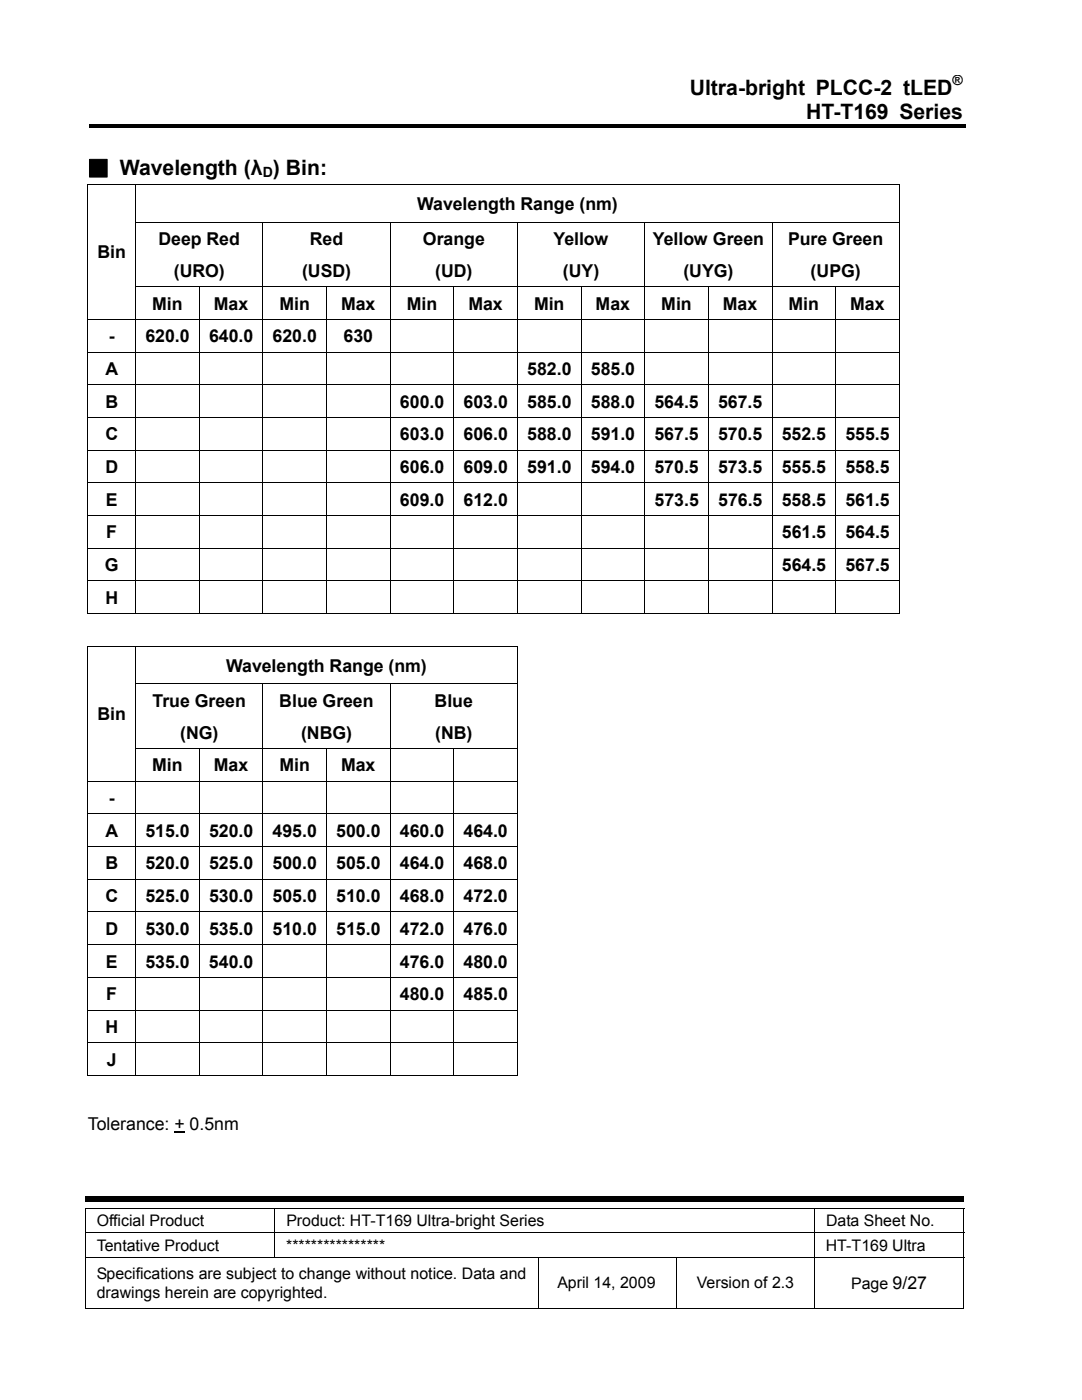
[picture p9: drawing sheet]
<svg xmlns="http://www.w3.org/2000/svg" width="216mm" height="279mm" viewBox="0 0 216 279" stroke-linecap="round" stroke-linejoin="round" font-family="sans-serif">
<defs><g id="words">
<g font-size="4.2">
<text x="137.6" y="18.9">Ultra-bright PLCC-2 tLED</text>
<text x="160.9" y="23.8">HT-T169 Series</text>
<text x="17.5" y="34.9">▓ Wavelength (λ ) Bin:</text>
</g>
<g font-size="3.5">
<text x="83.2" y="41.9">Wavelength Range (nm)</text>
<text x="19.5" y="51.6">Bin</text>
<text x="31.6" y="48.9">Deep Red</text>
<text x="61.8" y="48.9">Red</text>
<text x="84.4" y="48.9">Orange</text>
<text x="110.4" y="48.9">Yellow</text>
<text x="130.3" y="48.9">Yellow Green</text>
<text x="157.2" y="48.9">Pure Green</text>
<text x="34.7" y="55.2">(URO)</text>
<text x="60.3" y="55.2">(USD)</text>
<text x="86.8" y="55.2">(UD)</text>
<text x="112.3" y="55.2">(UY)</text>
<text x="136.4" y="55.2">(UYG)</text>
<text x="161.8" y="55.2">(UPG)</text>
<text x="30.4" y="61.8">Min</text>
<text x="42.7" y="61.8">Max</text>
<text x="55.8" y="61.8">Min</text>
<text x="68.1" y="61.8">Max</text>
<text x="81.2" y="61.8">Min</text>
<text x="93.5" y="61.8">Max</text>
<text x="106.6" y="61.8">Min</text>
<text x="118.8" y="61.8">Max</text>
<text x="132" y="61.8">Min</text>
<text x="144.2" y="61.8">Max</text>
<text x="157.3" y="61.8">Min</text>
<text x="169.6" y="61.8">Max</text>
<text x="21.7" y="68.3">-</text>
<text x="29" y="68.3">620.0</text>
<text x="41.7" y="68.3">640.0</text>
<text x="54.4" y="68.3">620.0</text>
<text x="68.6" y="68.3">630</text>
<text x="21" y="74.8">A</text>
<text x="105.2" y="74.8">582.0</text>
<text x="117.9" y="74.8">585.0</text>
<text x="21" y="81.4">B</text>
<text x="79.8" y="81.4">600.0</text>
<text x="92.5" y="81.4">603.0</text>
<text x="105.2" y="81.4">585.0</text>
<text x="117.9" y="81.4">588.0</text>
<text x="130.6" y="81.4">564.5</text>
<text x="143.3" y="81.4">567.5</text>
<text x="21" y="87.9">C</text>
<text x="79.8" y="87.9">603.0</text>
<text x="92.5" y="87.9">606.0</text>
<text x="105.2" y="87.9">588.0</text>
<text x="117.9" y="87.9">591.0</text>
<text x="130.6" y="87.9">567.5</text>
<text x="143.3" y="87.9">570.5</text>
<text x="156" y="87.9">552.5</text>
<text x="168.7" y="87.9">555.5</text>
<text x="21" y="94.4">D</text>
<text x="79.8" y="94.4">606.0</text>
<text x="92.5" y="94.4">609.0</text>
<text x="105.2" y="94.4">591.0</text>
<text x="117.9" y="94.4">594.0</text>
<text x="130.6" y="94.4">570.5</text>
<text x="143.3" y="94.4">573.5</text>
<text x="156" y="94.4">555.5</text>
<text x="168.7" y="94.4">558.5</text>
<text x="21.1" y="100.9">E</text>
<text x="79.8" y="100.9">609.0</text>
<text x="92.5" y="100.9">612.0</text>
<text x="130.6" y="100.9">573.5</text>
<text x="143.3" y="100.9">576.5</text>
<text x="156" y="100.9">558.5</text>
<text x="168.7" y="100.9">561.5</text>
<text x="21.2" y="107.5">F</text>
<text x="156" y="107.5">561.5</text>
<text x="168.7" y="107.5">564.5</text>
<text x="20.9" y="114">G</text>
<text x="156" y="114">564.5</text>
<text x="168.7" y="114">567.5</text>
<text x="21" y="120.5">H</text>
<text x="45.1" y="134">Wavelength Range (nm)</text>
<text x="19.5" y="143.8">Bin</text>
<text x="30.4" y="141.1">True Green</text>
<text x="55.7" y="141.1">Blue Green</text>
<text x="86.7" y="141.1">Blue</text>
<text x="35.9" y="147.4">(NG)</text>
<text x="60.1" y="147.4">(NBG)</text>
<text x="86.8" y="147.4">(NB)</text>
<text x="30.4" y="153.9">Min</text>
<text x="42.7" y="153.9">Max</text>
<text x="55.8" y="153.9">Min</text>
<text x="68.1" y="153.9">Max</text>
<text x="21.7" y="160.5">-</text>
<text x="21" y="167">A</text>
<text x="29" y="167">515.0</text>
<text x="41.7" y="167">520.0</text>
<text x="54.4" y="167">495.0</text>
<text x="67.1" y="167">500.0</text>
<text x="79.8" y="167">460.0</text>
<text x="92.5" y="167">464.0</text>
<text x="21" y="173.5">B</text>
<text x="29" y="173.5">520.0</text>
<text x="41.7" y="173.5">525.0</text>
<text x="54.4" y="173.5">500.0</text>
<text x="67.1" y="173.5">505.0</text>
<text x="79.8" y="173.5">464.0</text>
<text x="92.5" y="173.5">468.0</text>
<text x="21" y="180">C</text>
<text x="29" y="180">525.0</text>
<text x="41.7" y="180">530.0</text>
<text x="54.4" y="180">505.0</text>
<text x="67.1" y="180">510.0</text>
<text x="79.8" y="180">468.0</text>
<text x="92.5" y="180">472.0</text>
<text x="21" y="186.6">D</text>
<text x="29" y="186.6">530.0</text>
<text x="41.7" y="186.6">535.0</text>
<text x="54.4" y="186.6">510.0</text>
<text x="67.1" y="186.6">515.0</text>
<text x="79.8" y="186.6">472.0</text>
<text x="92.5" y="186.6">476.0</text>
<text x="21.1" y="193.1">E</text>
<text x="29" y="193.1">535.0</text>
<text x="41.7" y="193.1">540.0</text>
<text x="79.8" y="193.1">476.0</text>
<text x="92.5" y="193.1">480.0</text>
<text x="21.2" y="199.6">F</text>
<text x="79.8" y="199.6">480.0</text>
<text x="92.5" y="199.6">485.0</text>
<text x="21" y="206.1">H</text>
<text x="21.3" y="212.7">J</text>
<text x="17.5" y="225.5">Tolerance: + 0.5nm</text>
</g>
<g font-size="3.2">
<text x="19.3" y="244.7">Official Product</text>
<text x="57.1" y="244.7">Product: HT-T169 Ultra-bright Series</text>
<text x="164.8" y="244.7">Data Sheet No.</text>
<text x="19.3" y="249.6">Tentative Product</text>
<text x="57.1" y="249.6">****************</text>
<text x="164.8" y="249.6">HT-T169 Ultra</text>
<text x="19.3" y="255.3">Specifications are subject to change without notice. Data and</text>
<text x="111.2" y="257.1">April 14, 2009</text>
<text x="139.1" y="257.1">Version of 2.3</text>
<text x="169.8" y="257.2">Page 9/27</text>
<text x="19.3" y="259">drawings herein are copyrighted.</text>
</g>
<g font-size="2.8">
<text x="190.1" y="17">®</text>
<text x="52.4" y="35.4">D</text>
</g>
</g></defs>
<g fill="#000">
<path d="M17.4 36.7h.2v.2h-.2zM17.8 24.7h85.2v.8h-85.2zM102.8 24.7h89.8v.8h-89.8zM179.4 36.7h.1v.2h-.1zM17.4 44.2h.2v.2h-.2zM17.4 57.1h.2v.2h-.2zM17.4 128.9h.2v.2h-.2zM17.4 136.4h.2v.2h-.2zM103.2 128.9h.1v.2h-.1zM179.4 122.4h.1v.2h-.1zM17.4 149.3h.2v.1h-.2zM103.2 214.5h.1v.2h-.1z"/>
<path d="M17 238.7h175.3v1.1h-175.3zM17 241h.1v.2h-.1zM192.2 261h.2v.1h-.2z"/>
</g>
<g fill="none" stroke="#000" stroke-width=".2">
<path d="M17.4 36.8h162.1M17.5 36.9v7.3M27.1 36.9v7.3M179.5 36.9v7.3M17.5 44.4v12.7M17.5 57.3v6.3M27 44.3h152.5M27 57.2h152.5M27.1 44.4v12.7M27.1 57.3v6.3M39.8 57.3v6.3M52.5 44.4v12.7"/>
<path d="M52.5 57.3v6.3M65.2 57.3v6.3M77.9 44.4v12.7M77.9 57.3v6.3M90.6 57.3v6.3M103.3 44.4v12.7M103.3 57.3v6.3M116 57.3v6.3M128.7 44.4v12.7M128.7 57.3v6.3M141.4 57.3v6.3M154.1 44.4v12.7"/>
<path d="M154.1 57.3v6.3M166.8 57.3v6.3M179.5 44.4v12.7M179.5 57.3v6.3M17.4 63.7h162.1M17.4 70.3h162.1M17.4 76.8h162.1M17.5 63.8v6.4M17.5 70.3v6.4M17.5 76.9v6.3M27.1 63.8v6.4M27.1 70.3v6.4"/>
<path d="M27.1 76.9v6.3M39.8 63.8v6.4M39.8 70.3v6.4M39.8 76.9v6.3M52.5 63.8v6.4M52.5 70.3v6.4M52.5 76.9v6.3M65.2 63.8v6.4M65.2 70.3v6.4M65.2 76.9v6.3M77.9 63.8v6.4M77.9 70.3v6.4"/>
<path d="M77.9 76.9v6.3M90.6 63.8v6.4M90.6 70.3v6.4M90.6 76.9v6.3M103.3 63.8v6.4M103.3 70.3v6.4M103.3 76.9v6.3M116 63.8v6.4M116 70.3v6.4M116 76.9v6.3M128.7 63.8v6.4M128.7 70.3v6.4"/>
<path d="M128.7 76.9v6.3M141.4 63.8v6.4M141.4 70.3v6.4M141.4 76.9v6.3M154.1 63.8v6.4M154.1 70.3v6.4M154.1 76.9v6.3M166.8 63.8v6.4M166.8 70.3v6.4M166.8 76.9v6.3M179.5 63.8v6.4M179.5 70.3v6.4"/>
<path d="M179.5 76.9v6.3M17.4 83.3h162.1M17.4 89.8h162.1M17.4 96.4h162.1M17.5 83.4v6.3M17.5 89.9v6.4M17.5 96.4v6.4M27.1 83.4v6.3M27.1 89.9v6.4M27.1 96.4v6.4M39.8 83.4v6.3M39.8 89.9v6.4"/>
<path d="M39.8 96.4v6.4M52.5 83.4v6.3M52.5 89.9v6.4M52.5 96.4v6.4M65.2 83.4v6.3M65.2 89.9v6.4M65.2 96.4v6.4M77.9 83.4v6.3M77.9 89.9v6.4M77.9 96.4v6.4M90.6 83.4v6.3M90.6 89.9v6.4"/>
<path d="M90.6 96.4v6.4M103.3 83.4v6.3M103.3 89.9v6.4M103.3 96.4v6.4M116 83.4v6.3M116 89.9v6.4M116 96.4v6.4M128.7 83.4v6.3M128.7 89.9v6.4M128.7 96.4v6.4M141.4 83.4v6.3M141.4 89.9v6.4"/>
<path d="M141.4 96.4v6.4M154.1 83.4v6.3M154.1 89.9v6.4M154.1 96.4v6.4M166.8 83.4v6.3M166.8 89.9v6.4M166.8 96.4v6.4M179.5 83.4v6.3M179.5 89.9v6.4M179.5 96.4v6.4M17.4 102.9h162.1M17.4 109.4h162.1"/>
<path d="M17.4 115.9h162.1M17.5 103v6.3M17.5 109.5v6.3M17.5 116v6.6M27.1 103v6.3M27.1 109.5v6.3M27.1 116v6.6M39.8 103v6.3M39.8 109.5v6.3M39.8 116v6.6M52.5 103v6.3M52.5 109.5v6.3"/>
<path d="M52.5 116v6.6M65.2 103v6.3M65.2 109.5v6.3M65.2 116v6.6M77.9 103v6.3M77.9 109.5v6.3M77.9 116v6.6M90.6 103v6.3M90.6 109.5v6.3M90.6 116v6.6M103.3 103v6.3M103.3 109.5v6.3"/>
<path d="M103.3 116v6.6M116 103v6.3M116 109.5v6.3M116 116v6.6M128.7 103v6.3M128.7 109.5v6.3M128.7 116v6.6M141.4 103v6.3M141.4 109.5v6.3M141.4 116v6.6M154.1 103v6.3M154.1 109.5v6.3"/>
<path d="M154.1 116v6.6M166.8 103v6.3M166.8 109.5v6.3M166.8 116v6.6M179.5 103v6.3M179.5 109.5v6.3M179.5 116v6.6M17.4 122.5h9.6M17.4 129h85.9M17.5 129.1v7.3M17.5 136.6v12.7M27 136.5h76.3"/>
<path d="M27.1 129.1v7.3M27.1 136.6v12.7M27.1 122.5h12.6M39.8 122.5h12.6M52.5 136.6v12.7M52.5 122.5h12.6M65.2 122.5h12.6M77.9 136.6v12.7M77.9 122.5h12.6M90.6 122.5h12.6M103.3 129.1v7.3M103.3 136.6v12.7"/>
<path d="M103.3 122.5h12.6M116 122.5h12.6M128.7 122.5h12.6M141.4 122.5h12.6M154.1 122.5h12.6M166.8 122.5h12.6M17.4 155.9h85.9M17.5 149.4v6.4M17.5 156v6.3M27 149.4h76.3M27.1 149.4v6.4M27.1 156v6.3"/>
<path d="M39.8 149.4v6.4M39.8 156v6.3M52.5 149.4v6.4M52.5 156v6.3M65.2 149.4v6.4M65.2 156v6.3M77.9 149.4v6.4M77.9 156v6.3M90.6 149.4v6.4M90.6 156v6.3M103.3 149.4v6.4M103.3 156v6.3"/>
<path d="M17.4 162.4h85.9M17.4 168.9h85.9M17.4 175.5h85.9M17.5 162.5v6.3M17.5 169v6.4M17.5 175.6v6.3M27.1 162.5v6.3M27.1 169v6.4M27.1 175.6v6.3M39.8 162.5v6.3M39.8 169v6.4M39.8 175.6v6.3"/>
<path d="M52.5 162.5v6.3M52.5 169v6.4M52.5 175.6v6.3M65.2 162.5v6.3M65.2 169v6.4M65.2 175.6v6.3M77.9 162.5v6.3M77.9 169v6.4M77.9 175.6v6.3M90.6 162.5v6.3M90.6 169v6.4M90.6 175.6v6.3"/>
<path d="M103.3 162.5v6.3M103.3 169v6.4M103.3 175.6v6.3M17.4 182h85.9M17.4 188.5h85.9M17.4 195.1h85.9M17.5 182.1v6.3M17.5 188.6v6.4M17.5 195.1v6.4M27.1 182.1v6.3M27.1 188.6v6.4M27.1 195.1v6.4"/>
<path d="M39.8 182.1v6.3M39.8 188.6v6.4M39.8 195.1v6.4M52.5 182.1v6.3M52.5 188.6v6.4M52.5 195.1v6.4M65.2 182.1v6.3M65.2 188.6v6.4M65.2 195.1v6.4M77.9 182.1v6.3M77.9 188.6v6.4M77.9 195.1v6.4"/>
<path d="M90.6 182.1v6.3M90.6 188.6v6.4M90.6 195.1v6.4M103.3 182.1v6.3M103.3 188.6v6.4M103.3 195.1v6.4M17.4 201.6h85.9M17.4 208.1h85.9M17.4 214.6h9.6M17.5 201.7v6.3M17.5 208.2v6.5M27.1 201.7v6.3"/>
<path d="M27.1 208.2v6.5M27.1 214.6h12.6M39.8 201.7v6.3M39.8 208.2v6.5M39.8 214.6h12.6M52.5 201.7v6.3M52.5 208.2v6.5M52.5 214.6h12.6M65.2 201.7v6.3M65.2 208.2v6.5M65.2 214.6h12.6M77.9 201.7v6.3"/>
<path d="M77.9 208.2v6.5M77.9 214.6h12.6M90.6 201.7v6.3M90.6 208.2v6.5M90.6 214.6h12.6M103.3 201.7v6.3M103.3 208.2v6.5M17 241.1h175.4M17 246h175.4M17 251h175.4M17 241.2v4.7M17 246.1v4.8"/>
<path d="M17 251.1v10M54.9 241.2v4.7M54.9 246.1v4.8M107.5 251.1v10M135 251.1v10M162.5 241.2v4.7M162.5 246.1v4.8M162.5 251.1v10M192.3 241.2v4.7M192.3 246.1v4.8M192.3 251.1v10M17 261h90.5"/>
<path d="M107.6 261h27.3M135.1 261h27.3M162.6 261h29.6"/>
</g>
<path d="M34.8 226h2.1" fill="none" stroke="#000" stroke-width=".25"/>
<use href="#words"/>
</svg>
